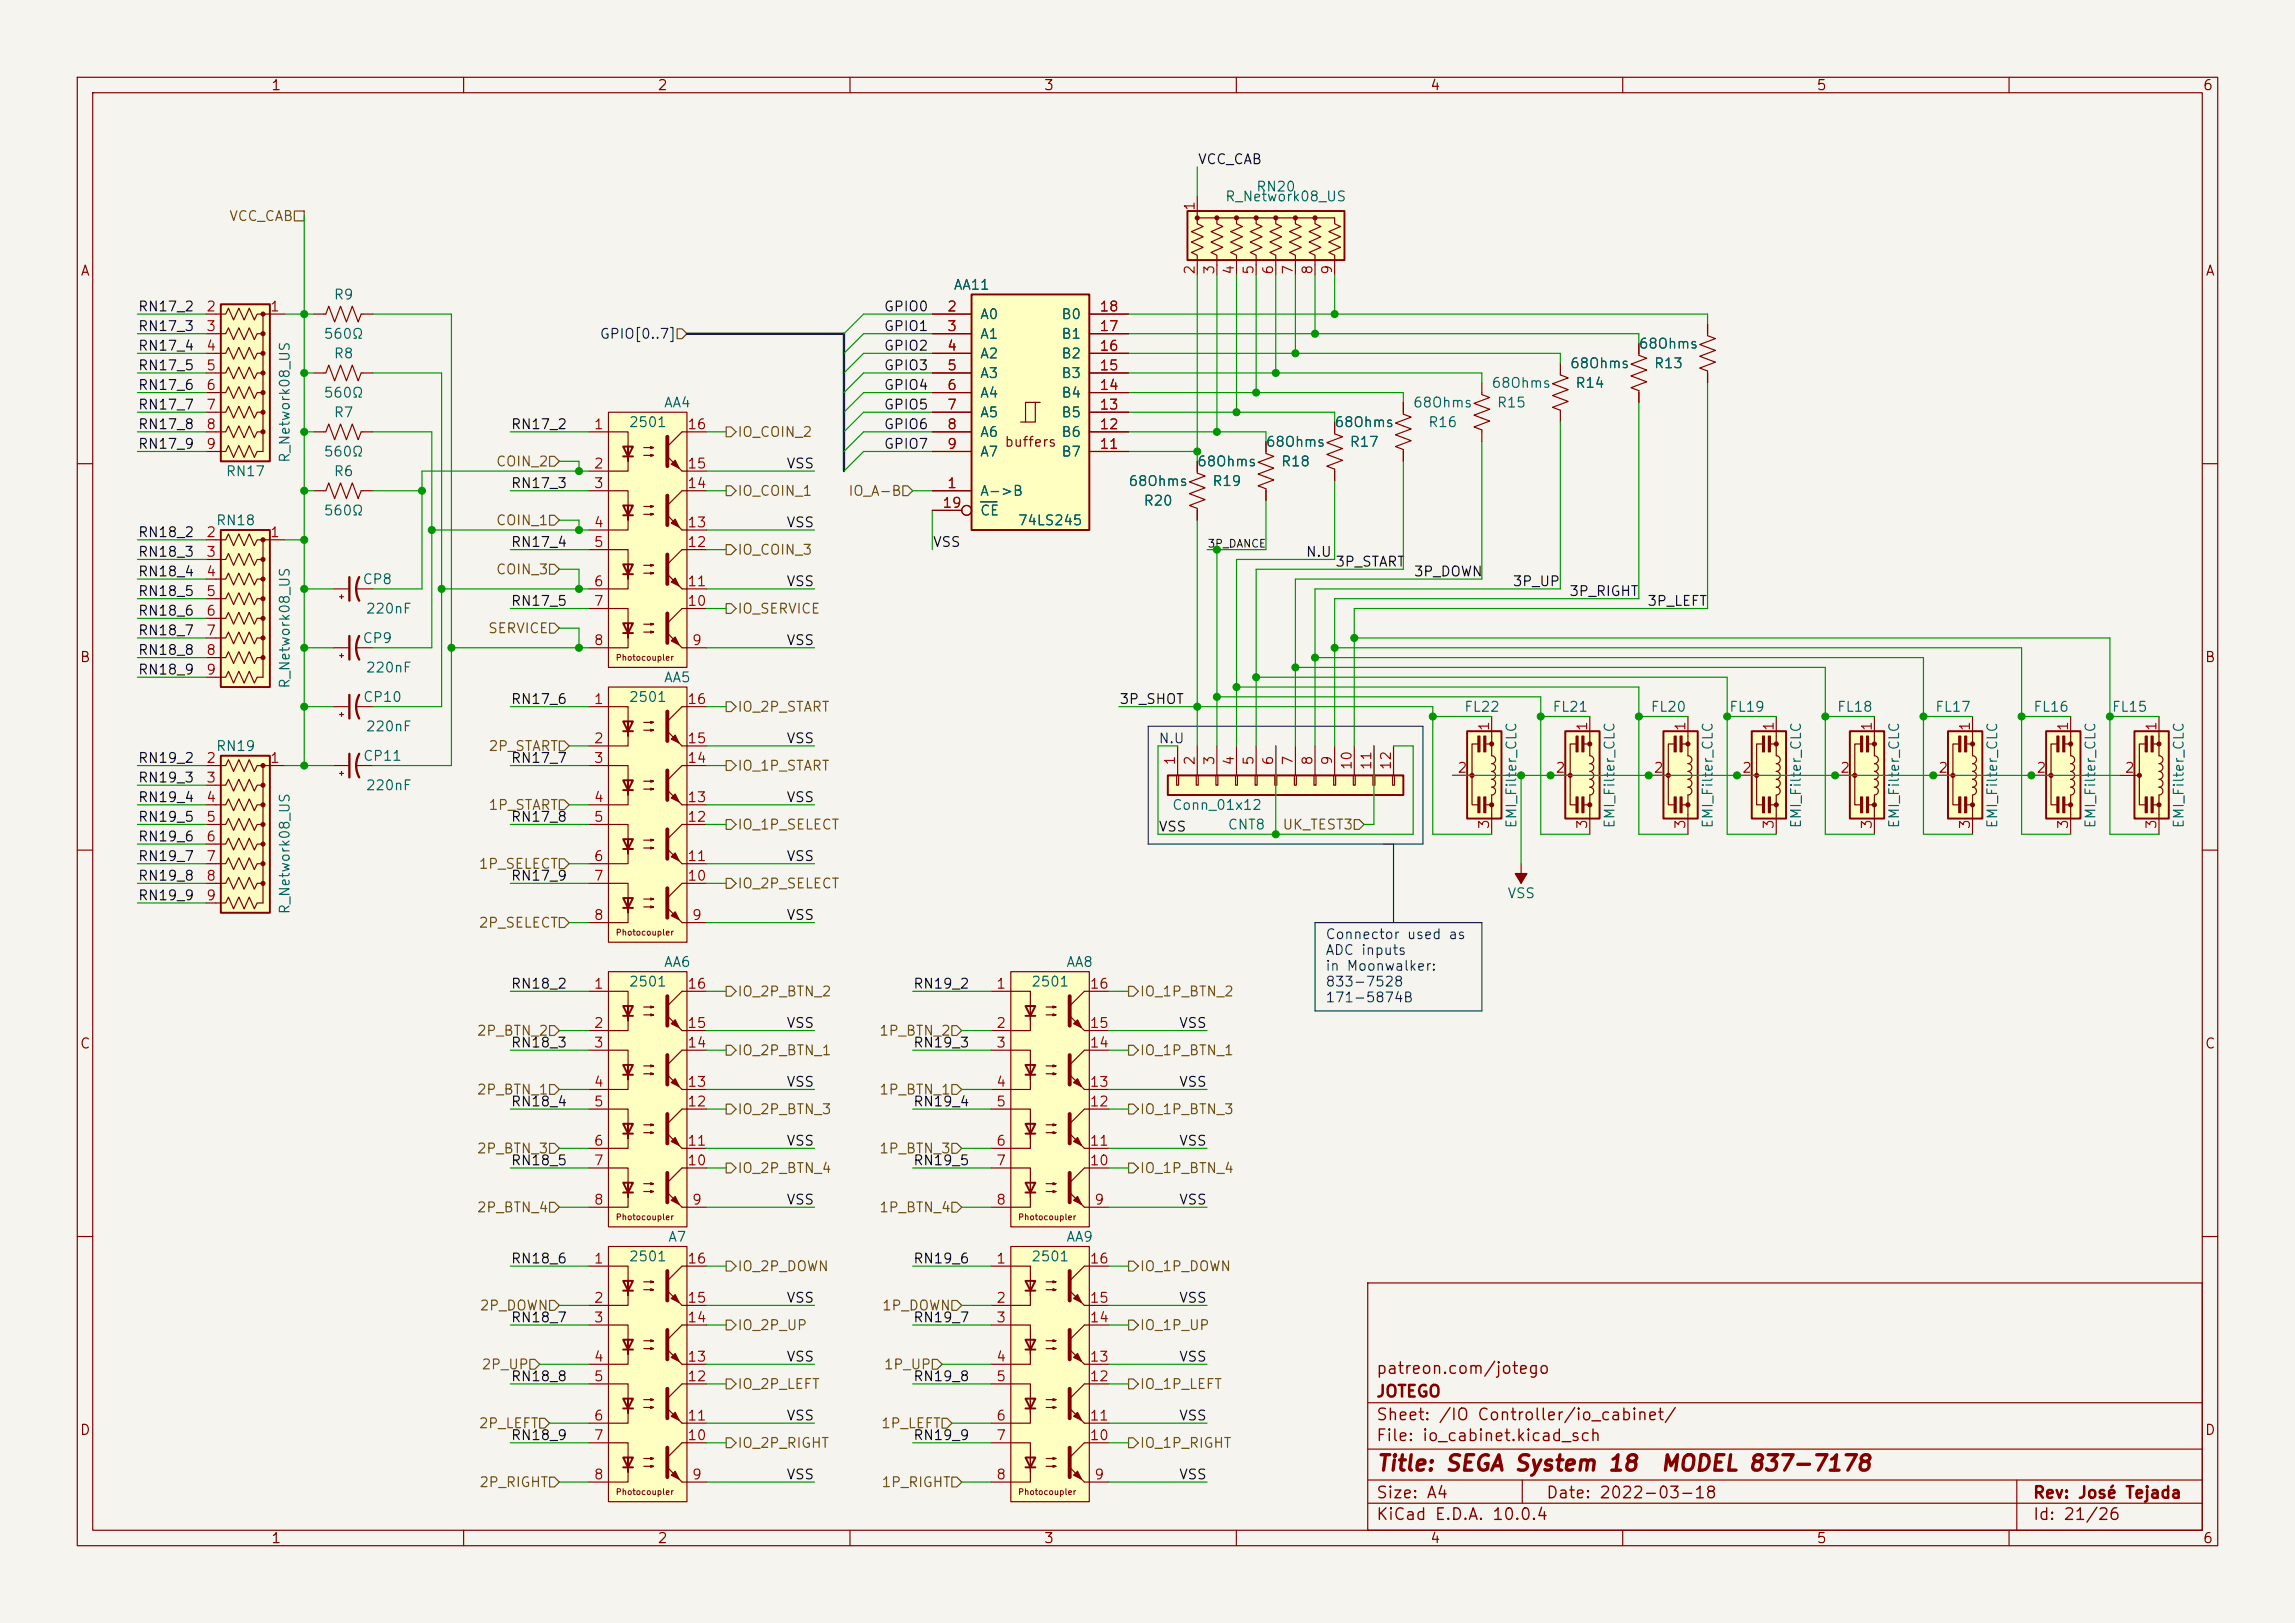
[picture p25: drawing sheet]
<svg xmlns="http://www.w3.org/2000/svg" width="297mm" height="210mm" viewBox="0 0 297 210" stroke-linecap="round" stroke-linejoin="round" font-family="sans-serif">
<defs><g id="words">
<g font-size="2" fill="#840000">
<text x="178" y="190.8">Title: SEGA System 18</text>
<text x="214.8" y="190.8">MODEL 837-7178</text>
</g>
<g font-size="1.5" fill="#840000">
<text x="178" y="178.2">patreon.com/jotego</text>
<text x="178" y="184.2">Sheet: /IO Controller/io_cabinet/</text>
<text x="178" y="181.2">JOTEGO</text>
<text x="178" y="186.9">File: io_cabinet.kicad_sch</text>
<text x="178" y="197.1">KiCad E.D.A. 10.0.4</text>
<text x="178" y="194.3">Size: A4</text>
<text x="200" y="194.3">Date: 2022-03-18</text>
<text x="263" y="194.3">Rev: José Tejada</text>
<text x="263" y="197.1">Id: 21/26</text>
</g>
<g font-size="1.3" fill="#840000">
<text x="35" y="12">1</text>
<text x="85" y="12">2</text>
<text x="135" y="12">3</text>
<text x="185" y="12">4</text>
<text x="235" y="12">5</text>
<text x="285" y="12">6</text>
<text x="10.3" y="36">A</text>
<text x="285.3" y="36">A</text>
<text x="129.9" y="58.1">buffers</text>
<text x="10.3" y="86">B</text>
<text x="285.3" y="86">B</text>
<text x="10.3" y="136">C</text>
<text x="285.3" y="136">C</text>
<text x="10.3" y="186">D</text>
<text x="285.3" y="186">D</text>
<text x="35" y="200">1</text>
<text x="85" y="200">2</text>
<text x="135" y="200">3</text>
<text x="185" y="200">4</text>
<text x="235" y="200">5</text>
<text x="285" y="200">6</text>
</g>
<g font-size="1.3" fill="#0f0f0f">
<text x="154.9" y="21.6">VCC_CAB</text>
<text x="17.8" y="40.6">RN17_2</text>
<text x="114.3" y="40.6">GPIO0</text>
<text x="17.8" y="45.7">RN17_4</text>
<text x="17.8" y="43.1">RN17_3</text>
<text x="114.3" y="45.7">GPIO2</text>
<text x="114.3" y="43.1">GPIO1</text>
<text x="17.8" y="50.8">RN17_6</text>
<text x="17.8" y="48.2">RN17_5</text>
<text x="17.8" y="53.3">RN17_7</text>
<text x="114.3" y="48.2">GPIO3</text>
<text x="114.3" y="53.3">GPIO5</text>
<text x="114.3" y="50.8">GPIO4</text>
<text x="17.8" y="58.4">RN17_9</text>
<text x="17.8" y="55.8">RN17_8</text>
<text x="66" y="55.8">RN17_2</text>
<text x="114.3" y="55.8">GPIO6</text>
<text x="114.3" y="58.4">GPIO7</text>
<text x="66" y="63.5">RN17_3</text>
<text x="101.7" y="60.9">VSS</text>
<text x="17.8" y="69.8">RN18_2</text>
<text x="66" y="71.1">RN17_4</text>
<text x="101.7" y="68.5">VSS</text>
<text x="120.6" y="71.1">VSS</text>
<text x="17.8" y="77.4">RN18_5</text>
<text x="17.8" y="72.4">RN18_3</text>
<text x="17.8" y="74.9">RN18_4</text>
<text x="101.7" y="76.2">VSS</text>
<text x="168.9" y="72.4">N.U</text>
<text x="172.7" y="73.6">3P_START</text>
<text x="182.9" y="74.9">3P_DOWN</text>
<text x="195.7" y="76.2">3P_UP</text>
<text x="203" y="77.4">3P_RIGHT</text>
<text x="17.8" y="80">RN18_6</text>
<text x="17.8" y="82.5">RN18_7</text>
<text x="66" y="78.7">RN17_5</text>
<text x="101.7" y="83.8">VSS</text>
<text x="213.1" y="78.7">3P_LEFT</text>
<text x="17.8" y="87.6">RN18_9</text>
<text x="17.8" y="85.1">RN18_8</text>
<text x="66" y="91.4">RN17_6</text>
<text x="144.8" y="91.4">3P_SHOT</text>
<text x="17.8" y="99">RN19_2</text>
<text x="17.8" y="101.6">RN19_3</text>
<text x="66" y="99">RN17_7</text>
<text x="101.7" y="96.5">VSS</text>
<text x="17.8" y="104.1">RN19_4</text>
<text x="17.8" y="106.6">RN19_5</text>
<text x="66" y="106.6">RN17_8</text>
<text x="101.7" y="104.1">VSS</text>
<text x="149.9" y="107.9">VSS</text>
<text x="17.8" y="109.2">RN19_6</text>
<text x="17.8" y="111.7">RN19_7</text>
<text x="101.7" y="111.7">VSS</text>
<text x="17.8" y="116.8">RN19_9</text>
<text x="17.8" y="114.3">RN19_8</text>
<text x="66" y="114.3">RN17_9</text>
<text x="101.7" y="119.3">VSS</text>
<text x="66" y="128.2">RN18_2</text>
<text x="118.1" y="128.2">RN19_2</text>
<text x="66" y="135.9">RN18_3</text>
<text x="101.7" y="133.3">VSS</text>
<text x="118.1" y="135.9">RN19_3</text>
<text x="152.5" y="133.3">VSS</text>
<text x="66" y="143.5">RN18_4</text>
<text x="101.7" y="140.9">VSS</text>
<text x="118.1" y="143.5">RN19_4</text>
<text x="152.5" y="140.9">VSS</text>
<text x="101.7" y="148.6">VSS</text>
<text x="152.5" y="148.6">VSS</text>
<text x="66" y="151.1">RN18_5</text>
<text x="118.1" y="151.1">RN19_5</text>
<text x="101.7" y="156.2">VSS</text>
<text x="152.5" y="156.2">VSS</text>
<text x="66" y="163.8">RN18_6</text>
<text x="118.1" y="163.8">RN19_6</text>
<text x="66" y="171.4">RN18_7</text>
<text x="101.7" y="168.9">VSS</text>
<text x="118.1" y="171.4">RN19_7</text>
<text x="152.5" y="168.9">VSS</text>
<text x="66" y="179">RN18_8</text>
<text x="101.7" y="176.5">VSS</text>
<text x="118.1" y="179">RN19_8</text>
<text x="152.5" y="176.5">VSS</text>
<text x="101.7" y="184.1">VSS</text>
<text x="152.5" y="184.1">VSS</text>
<text x="66" y="186.7">RN18_9</text>
<text x="101.7" y="191.7">VSS</text>
<text x="118.1" y="186.7">RN19_9</text>
<text x="152.5" y="191.7">VSS</text>
</g>
<g font-size="1.3" fill="#725600">
<text x="29.6" y="28.9">VCC_CAB</text>
<text x="95.4" y="56.9">IO_COIN_2</text>
<text x="64.1" y="60.7">COIN_2</text>
<text x="95.4" y="64.5">IO_COIN_1</text>
<text x="109.7" y="64.5">IO_A-B</text>
<text x="64.1" y="68.3">COIN_1</text>
<text x="64.1" y="74.6">COIN_3</text>
<text x="95.4" y="72.1">IO_COIN_3</text>
<text x="63.1" y="82.3">SERVICE</text>
<text x="95.4" y="79.7">IO_SERVICE</text>
<text x="95.4" y="92.4">IO_2P_START</text>
<text x="63.1" y="97.5">2P_START</text>
<text x="95.4" y="100">IO_1P_START</text>
<text x="63.1" y="105.1">1P_START</text>
<text x="95.4" y="107.7">IO_1P_SELECT</text>
<text x="165.9" y="107.7">UK_TEST3</text>
<text x="61.9" y="112.7">1P_SELECT</text>
<text x="95.4" y="115.3">IO_2P_SELECT</text>
<text x="61.9" y="120.4">2P_SELECT</text>
<text x="95.4" y="129.2">IO_2P_BTN_2</text>
<text x="147.4" y="129.2">IO_1P_BTN_2</text>
<text x="61.6" y="134.3">2P_BTN_2</text>
<text x="95.4" y="136.9">IO_2P_BTN_1</text>
<text x="113.7" y="134.3">1P_BTN_2</text>
<text x="147.4" y="136.9">IO_1P_BTN_1</text>
<text x="61.6" y="141.9">2P_BTN_1</text>
<text x="113.7" y="141.9">1P_BTN_1</text>
<text x="61.6" y="149.6">2P_BTN_3</text>
<text x="95.4" y="144.5">IO_2P_BTN_3</text>
<text x="113.7" y="149.6">1P_BTN_3</text>
<text x="147.4" y="144.5">IO_1P_BTN_3</text>
<text x="95.4" y="152.1">IO_2P_BTN_4</text>
<text x="147.4" y="152.1">IO_1P_BTN_4</text>
<text x="61.6" y="157.2">2P_BTN_4</text>
<text x="113.7" y="157.2">1P_BTN_4</text>
<text x="95.4" y="164.8">IO_2P_DOWN</text>
<text x="147.4" y="164.8">IO_1P_DOWN</text>
<text x="62" y="169.9">2P_DOWN</text>
<text x="95.4" y="172.4">IO_2P_UP</text>
<text x="114.1" y="169.9">1P_DOWN</text>
<text x="147.4" y="172.4">IO_1P_UP</text>
<text x="62.2" y="177.5">2P_UP</text>
<text x="114.3" y="177.5">1P_UP</text>
<text x="61.9" y="185.1">2P_LEFT</text>
<text x="95.4" y="180">IO_2P_LEFT</text>
<text x="113.9" y="185.1">1P_LEFT</text>
<text x="147.4" y="180">IO_1P_LEFT</text>
<text x="95.4" y="187.7">IO_2P_RIGHT</text>
<text x="147.4" y="187.7">IO_1P_RIGHT</text>
<text x="61.9" y="192.7">2P_RIGHT</text>
<text x="114" y="192.7">1P_RIGHT</text>
</g>
<g font-size="1.3" fill="#a90000">
<text x="154.9" y="27.4" transform="rotate(-90 154.9 27.4)">1</text>
<text x="154.9" y="35.6" transform="rotate(-90 154.9 35.6)">2</text>
<text x="157.5" y="35.6" transform="rotate(-90 157.5 35.6)">3</text>
<text x="160" y="35.6" transform="rotate(-90 160 35.6)">4</text>
<text x="162.5" y="35.6" transform="rotate(-90 162.5 35.6)">5</text>
<text x="165.1" y="35.6" transform="rotate(-90 165.1 35.6)">6</text>
<text x="167.6" y="35.6" transform="rotate(-90 167.6 35.6)">7</text>
<text x="170.2" y="35.6" transform="rotate(-90 170.2 35.6)">8</text>
<text x="172.7" y="35.6" transform="rotate(-90 172.7 35.6)">9</text>
<text x="26.6" y="40.6">2</text>
<text x="34.9" y="40.6">1</text>
<text x="122.5" y="40.6">2</text>
<text x="142.2" y="40.6">18</text>
<text x="26.6" y="43.2">3</text>
<text x="26.6" y="45.7">4</text>
<text x="122.5" y="43.2">3</text>
<text x="122.5" y="45.7">4</text>
<text x="142.2" y="45.7">16</text>
<text x="142.2" y="43.2">17</text>
<text x="26.6" y="48.2">5</text>
<text x="26.6" y="50.8">6</text>
<text x="26.6" y="53.3">7</text>
<text x="122.5" y="48.2">5</text>
<text x="122.5" y="50.8">6</text>
<text x="122.5" y="53.3">7</text>
<text x="142.2" y="53.3">13</text>
<text x="142.2" y="50.8">14</text>
<text x="142.2" y="48.2">15</text>
<text x="26.6" y="55.9">8</text>
<text x="26.6" y="58.4">9</text>
<text x="76.8" y="55.9">1</text>
<text x="88.9" y="55.9">16</text>
<text x="122.5" y="55.9">8</text>
<text x="122.5" y="58.4">9</text>
<text x="142.2" y="58.4">11</text>
<text x="142.2" y="55.9">12</text>
<text x="76.8" y="60.9">2</text>
<text x="76.8" y="63.5">3</text>
<text x="88.9" y="63.5">14</text>
<text x="88.9" y="60.9">15</text>
<text x="122.5" y="63.5">1</text>
<text x="26.6" y="69.8">2</text>
<text x="34.9" y="69.8">1</text>
<text x="76.8" y="68.6">4</text>
<text x="76.8" y="71.1">5</text>
<text x="88.9" y="71.1">12</text>
<text x="88.9" y="68.6">13</text>
<text x="121.9" y="66">19</text>
<text x="26.6" y="72.4">3</text>
<text x="26.6" y="74.9">4</text>
<text x="26.6" y="77.4">5</text>
<text x="76.8" y="76.2">6</text>
<text x="88.9" y="76.2">11</text>
<text x="26.6" y="80">6</text>
<text x="26.6" y="82.5">7</text>
<text x="76.8" y="78.7">7</text>
<text x="76.8" y="83.8">8</text>
<text x="88.9" y="78.7">10</text>
<text x="89.5" y="83.8">9</text>
<text x="26.6" y="85.1">8</text>
<text x="26.6" y="87.6">9</text>
<text x="76.8" y="91.4">1</text>
<text x="88.9" y="91.4">16</text>
<text x="193" y="94.7" transform="rotate(-90 193 94.7)">1</text>
<text x="205.7" y="94.7" transform="rotate(-90 205.7 94.7)">1</text>
<text x="218.4" y="94.7" transform="rotate(-90 218.4 94.7)">1</text>
<text x="229.8" y="94.7" transform="rotate(-90 229.8 94.7)">1</text>
<text x="242.5" y="94.7" transform="rotate(-90 242.5 94.7)">1</text>
<text x="255.2" y="94.7" transform="rotate(-90 255.2 94.7)">1</text>
<text x="267.9" y="94.7" transform="rotate(-90 267.9 94.7)">1</text>
<text x="279.4" y="94.7" transform="rotate(-90 279.4 94.7)">1</text>
<text x="26.6" y="99">2</text>
<text x="26.6" y="101.6">3</text>
<text x="34.9" y="99">1</text>
<text x="76.8" y="96.5">2</text>
<text x="76.8" y="99">3</text>
<text x="88.9" y="99">14</text>
<text x="88.9" y="96.5">15</text>
<text x="152.4" y="99.1" transform="rotate(-90 152.4 99.1)">1</text>
<text x="154.9" y="99.1" transform="rotate(-90 154.9 99.1)">2</text>
<text x="157.5" y="99.1" transform="rotate(-90 157.5 99.1)">3</text>
<text x="160" y="99.1" transform="rotate(-90 160 99.1)">4</text>
<text x="162.5" y="99.1" transform="rotate(-90 162.5 99.1)">5</text>
<text x="165.1" y="99.1" transform="rotate(-90 165.1 99.1)">6</text>
<text x="167.6" y="99.1" transform="rotate(-90 167.6 99.1)">7</text>
<text x="170.2" y="99.1" transform="rotate(-90 170.2 99.1)">8</text>
<text x="172.7" y="99.1" transform="rotate(-90 172.7 99.1)">9</text>
<text x="175.2" y="99.7" transform="rotate(-90 175.2 99.7)">10</text>
<text x="177.8" y="99.7" transform="rotate(-90 177.8 99.7)">11</text>
<text x="180.3" y="99.7" transform="rotate(-90 180.3 99.7)">12</text>
<text x="188.5" y="100.3">2</text>
<text x="201.2" y="100.3">2</text>
<text x="213.9" y="100.3">2</text>
<text x="225.4" y="100.3">2</text>
<text x="238.1" y="100.3">2</text>
<text x="250.8" y="100.3">2</text>
<text x="263.5" y="100.3">2</text>
<text x="274.9" y="100.3">2</text>
<text x="26.6" y="104.1">4</text>
<text x="26.6" y="106.7">5</text>
<text x="76.8" y="104.1">4</text>
<text x="76.8" y="106.7">5</text>
<text x="88.9" y="106.7">12</text>
<text x="88.9" y="104.1">13</text>
<text x="193" y="107.4" transform="rotate(-90 193 107.4)">3</text>
<text x="205.7" y="107.4" transform="rotate(-90 205.7 107.4)">3</text>
<text x="218.4" y="107.4" transform="rotate(-90 218.4 107.4)">3</text>
<text x="229.8" y="107.4" transform="rotate(-90 229.8 107.4)">3</text>
<text x="242.5" y="107.4" transform="rotate(-90 242.5 107.4)">3</text>
<text x="255.2" y="107.4" transform="rotate(-90 255.2 107.4)">3</text>
<text x="267.9" y="107.4" transform="rotate(-90 267.9 107.4)">3</text>
<text x="279.4" y="107.4" transform="rotate(-90 279.4 107.4)">3</text>
<text x="26.6" y="109.2">6</text>
<text x="26.6" y="111.7">7</text>
<text x="76.8" y="111.7">6</text>
<text x="88.9" y="111.7">11</text>
<text x="26.6" y="114.3">8</text>
<text x="26.6" y="116.8">9</text>
<text x="76.8" y="114.3">7</text>
<text x="76.8" y="119.4">8</text>
<text x="88.9" y="114.3">10</text>
<text x="89.5" y="119.4">9</text>
<text x="76.8" y="128.2">1</text>
<text x="88.9" y="128.2">16</text>
<text x="128.8" y="128.2">1</text>
<text x="140.9" y="128.2">16</text>
<text x="76.8" y="133.3">2</text>
<text x="76.8" y="135.9">3</text>
<text x="88.9" y="135.9">14</text>
<text x="88.9" y="133.3">15</text>
<text x="128.8" y="133.3">2</text>
<text x="128.8" y="135.9">3</text>
<text x="140.9" y="135.9">14</text>
<text x="140.9" y="133.3">15</text>
<text x="76.8" y="140.9">4</text>
<text x="76.8" y="143.5">5</text>
<text x="88.9" y="143.5">12</text>
<text x="88.9" y="140.9">13</text>
<text x="128.8" y="140.9">4</text>
<text x="128.8" y="143.5">5</text>
<text x="140.9" y="143.5">12</text>
<text x="140.9" y="140.9">13</text>
<text x="76.8" y="148.6">6</text>
<text x="88.9" y="148.6">11</text>
<text x="128.8" y="148.6">6</text>
<text x="140.9" y="148.6">11</text>
<text x="76.8" y="151.1">7</text>
<text x="88.9" y="151.1">10</text>
<text x="128.8" y="151.1">7</text>
<text x="140.9" y="151.1">10</text>
<text x="76.8" y="156.2">8</text>
<text x="89.5" y="156.2">9</text>
<text x="128.8" y="156.2">8</text>
<text x="141.5" y="156.2">9</text>
<text x="76.8" y="163.8">1</text>
<text x="88.9" y="163.8">16</text>
<text x="128.8" y="163.8">1</text>
<text x="140.9" y="163.8">16</text>
<text x="76.8" y="168.9">2</text>
<text x="76.8" y="171.4">3</text>
<text x="88.9" y="171.4">14</text>
<text x="88.9" y="168.9">15</text>
<text x="128.8" y="168.9">2</text>
<text x="128.8" y="171.4">3</text>
<text x="140.9" y="171.4">14</text>
<text x="140.9" y="168.9">15</text>
<text x="76.8" y="176.5">4</text>
<text x="76.8" y="179">5</text>
<text x="88.9" y="179">12</text>
<text x="88.9" y="176.5">13</text>
<text x="128.8" y="176.5">4</text>
<text x="128.8" y="179">5</text>
<text x="140.9" y="179">12</text>
<text x="140.9" y="176.5">13</text>
<text x="76.8" y="184.1">6</text>
<text x="88.9" y="184.1">11</text>
<text x="128.8" y="184.1">6</text>
<text x="140.9" y="184.1">11</text>
<text x="76.8" y="186.7">7</text>
<text x="76.8" y="191.7">8</text>
<text x="88.9" y="186.7">10</text>
<text x="89.5" y="191.7">9</text>
<text x="128.8" y="186.7">7</text>
<text x="128.8" y="191.7">8</text>
<text x="140.9" y="186.7">10</text>
<text x="141.5" y="191.7">9</text>
</g>
<g font-size="1.3" fill="#006464">
<text x="158.5" y="26.4">R_Network08_US</text>
<text x="162.5" y="25.1">RN20</text>
<text x="43.1" y="39.1">R9</text>
<text x="123.3" y="37.8">AA11</text>
<text x="126.7" y="41.6">A0</text>
<text x="137.3" y="41.6">B0</text>
<text x="41.8" y="44.2">560Ω</text>
<text x="43.1" y="46.7">R8</text>
<text x="126.7" y="44.2">A1</text>
<text x="126.7" y="46.7">A2</text>
<text x="137.3" y="46.7">B2</text>
<text x="137.3" y="44.2">B1</text>
<text x="203.1" y="48">68Ohms</text>
<text x="212" y="45.4">68Ohms</text>
<text x="214" y="48">R13</text>
<text x="41.8" y="51.8">560Ω</text>
<text x="85.8" y="53">AA4</text>
<text x="126.7" y="49.2">A3</text>
<text x="126.7" y="51.8">A4</text>
<text x="137.3" y="51.8">B4</text>
<text x="137.3" y="49.2">B3</text>
<text x="182.8" y="53">68Ohms</text>
<text x="192.9" y="50.5">68Ohms</text>
<text x="193.6" y="53">R15</text>
<text x="203.8" y="50.5">R14</text>
<text x="37.8" y="60" transform="rotate(-90 37.8 60)">R_Network08_US</text>
<text x="41.8" y="59.4">560Ω</text>
<text x="43.1" y="54.3">R7</text>
<text x="81.3" y="55.6">2501</text>
<text x="126.7" y="54.3">A5</text>
<text x="126.7" y="56.9">A6</text>
<text x="126.7" y="59.4">A7</text>
<text x="137.3" y="59.4">B7</text>
<text x="137.3" y="56.9">B6</text>
<text x="137.3" y="54.3">B5</text>
<text x="163.7" y="58.1">68Ohms</text>
<text x="172.6" y="55.6">68Ohms</text>
<text x="174.6" y="58.1">R17</text>
<text x="184.7" y="55.6">R16</text>
<text x="29.1" y="61.9">RN17</text>
<text x="43.1" y="61.9">R6</text>
<text x="126.7" y="64.5">A-&gt;B</text>
<text x="145.9" y="63.2">68Ohms</text>
<text x="147.9" y="65.7">R20</text>
<text x="154.8" y="60.7">68Ohms</text>
<text x="156.8" y="63.2">R19</text>
<text x="165.7" y="60.7">R18</text>
<text x="27.9" y="68.3">RN18</text>
<text x="41.8" y="67">560Ω</text>
<text x="126.7" y="67">CE</text>
<text x="131.6" y="68.3">74LS245</text>
<text x="46.8" y="75.9">CP8</text>
<text x="46.8" y="83.5">CP9</text>
<text x="47.3" y="79.7">220nF</text>
<text x="37.8" y="89.2" transform="rotate(-90 37.8 89.2)">R_Network08_US</text>
<text x="47.3" y="87.3">220nF</text>
<text x="85.8" y="88.6">AA5</text>
<text x="46.9" y="91.1">CP10</text>
<text x="47.3" y="95">220nF</text>
<text x="81.3" y="91.1">2501</text>
<text x="189.4" y="92.4">FL22</text>
<text x="200.8" y="92.4">FL21</text>
<text x="213.5" y="92.4">FL20</text>
<text x="223.7" y="92.4">FL19</text>
<text x="237.7" y="92.4">FL18</text>
<text x="250.4" y="92.4">FL17</text>
<text x="263.1" y="92.4">FL16</text>
<text x="273.2" y="92.4">FL15</text>
<text x="27.9" y="97.5">RN19</text>
<text x="46.9" y="98.8">CP11</text>
<text x="47.3" y="102.6">220nF</text>
<text x="151.6" y="105.1">Conn_01x12</text>
<text x="158.8" y="107.7">CNT8</text>
<text x="196.6" y="107.3" transform="rotate(-90 196.6 107.3)">EMI_Filter_CLC</text>
<text x="209.3" y="107.3" transform="rotate(-90 209.3 107.3)">EMI_Filter_CLC</text>
<text x="222" y="107.3" transform="rotate(-90 222 107.3)">EMI_Filter_CLC</text>
<text x="233.4" y="107.3" transform="rotate(-90 233.4 107.3)">EMI_Filter_CLC</text>
<text x="246.1" y="107.3" transform="rotate(-90 246.1 107.3)">EMI_Filter_CLC</text>
<text x="258.8" y="107.3" transform="rotate(-90 258.8 107.3)">EMI_Filter_CLC</text>
<text x="271.5" y="107.3" transform="rotate(-90 271.5 107.3)">EMI_Filter_CLC</text>
<text x="282.9" y="107.3" transform="rotate(-90 282.9 107.3)">EMI_Filter_CLC</text>
<text x="37.8" y="118.4" transform="rotate(-90 37.8 118.4)">R_Network08_US</text>
<text x="195" y="116.5">VSS</text>
<text x="85.8" y="125.4">AA6</text>
<text x="137.9" y="125.4">AA8</text>
<text x="81.3" y="128">2501</text>
<text x="133.4" y="128">2501</text>
<text x="86.4" y="161">A7</text>
<text x="137.9" y="161">AA9</text>
<text x="81.3" y="163.5">2501</text>
<text x="133.4" y="163.5">2501</text>
</g>
<text font-size="1.3" fill="#000084" x="77.5" y="44.2">GPIO[0..7]</text>
<g font-size="1.3" fill="#0000c2">
<text x="149.9" y="96.5">N.U</text>
<text x="171.4" y="121.8">Connector used as</text>
<text x="171.4" y="123.9">ADC inputs</text>
<text x="171.4" y="125.9">in Moonwalker:</text>
<text x="171.4" y="128">833-7528</text>
<text x="171.4" y="130">171-5874B</text>
</g>
<text font-size="1" fill="#0f0f0f" x="156.2" y="71.1">3P_DANCE</text>
<g font-size=".8" fill="#840000">
<text x="79.6" y="85.7">Photocoupler</text>
<text x="79.6" y="121.2">Photocoupler</text>
<text x="79.6" y="158.1">Photocoupler</text>
<text x="131.7" y="158.1">Photocoupler</text>
<text x="79.6" y="193.6">Photocoupler</text>
<text x="131.7" y="193.6">Photocoupler</text>
</g>
</g></defs>
<path d="M0 0h297v210h-297z" fill="#f5f4ef" stroke="#f5f4ef" stroke-width=".13"/>
<g fill="none" stroke="#840000" stroke-width=".15">
<path d="M10 10h277v190h-277zM12 12h273v186h-273zM60 10v2M110 10v2M160 10v2M210 10v2M260 10v2M10 60h2M285 60h2M10 110h2M285 110h2M10 160h2"/>
<path d="M177 166h108v32h-108zM285 160h2M60 198v2M110 198v2M160 198v2M177 194.5h108M177 191.5h108M177 187.5h108M177 181.5h108M197 191.5v3M210 198v2M260 198v2"/>
<path d="M261 191.5v6.5"/>
</g>
<path d="M130.8 125.7h10.2v33.1h-10.2z" fill="#ffffc2"/>
<g fill="none" stroke="#840000" stroke-width=".15">
<path d="M40.6 40.6h1.6l.3-1 .8 2.1 .8-2.1 .7 2.1 .8-2.1 .8 2.1 .3-1.1h1.6M43.2 99.1h2M44.2 99.8v.5M46.2 99.1h2.1M43.9 100.1h.5M128.3 128.3h5v3.8v-1.9M128.3 135.9h5v3.8v-1.9M130.8 125.7h10.2v33.1h-10.2zM133.3 131.4v2h-5M133.3 139.1v1.9h-5M135.4 130.3h1.3l-.4 .1v-.2l.4 .1M135.4 131.3h1.3l-.4 .1v-.2l.4 .1"/>
<path d="M135.4 137.9h1.3l-.4 .1v-.2l.4 .1M135.4 138.9h1.3l-.4 .2v-.3l.4 .1M140.3 133.4h3.2M143.5 128.3h-3.2l-1.9 1.9M143.5 135.9h-3.2l-1.9 1.9M128.3 143.5h5v3.8v-1.9M128.3 151.1h5v3.8v-1.9M133.3 146.7v1.9h-5M133.3 154.3v1.9h-5M135.4 145.5h1.3l-.4 .2v-.3l.4 .1M135.4 146.6h1.3l-.4 .1v-.3l.4 .2M135.4 153.2h1.3l-.4 .1v-.3l.4 .2"/>
<path d="M135.4 154.2h1.3l-.4 .1v-.2l.4 .1M140.3 141h3.2M140.3 148.6h3.2M140.3 156.2h3.2M143.5 143.5h-3.2l-1.9 1.9M143.5 151.1h-3.2l-1.9 1.9"/>
</g>
<path d="M132.7 130.2h1.3l-.7 1.2zM132.7 137.8h1.3l-.7 1.3zM132.7 131.4h1.3M132.7 139.1h1.3M132.7 145.4h1.3l-.7 1.3zM132.7 153h1.3l-.7 1.3zM132.7 146.7h1.3M132.7 154.3h1.3" fill="none" stroke="#840000" stroke-width=".25"/>
<path d="M138.4 128.9v3.8M138.4 136.5v3.8M138.4 144.1v3.9M138.4 151.8v3.8" fill="none" stroke="#840000" stroke-width=".51"/>
<g fill="#840000" stroke="#840000" stroke-width=".15">
<path d="M138.9 132.5l.5-.5 .6 1z"/>
<path d="M138.9 140.1l.5-.5 .6 1z"/>
<path d="M138.9 147.7l.5-.5 .6 1z"/>
<path d="M138.9 155.3l.5-.5 .6 1z"/>
<path d="M138.4 131.4l1.9 2z"/>
<path d="M138.4 139.1l1.9 1.9z"/>
<path d="M138.4 146.7l1.9 1.9z"/>
<path d="M138.4 154.3l1.9 1.9z"/>
</g>
<path d="M45.2 97.5v3.1M46.5 97.5a3.2 3.2 0 0 0 0 3.1" fill="none" stroke="#840000" stroke-width=".3"/>
<path d="M189.9 94.6h4.4v11.3h-4.4z" fill="#ffffc2"/>
<path d="M189.9 94.6h4.4v11.3h-4.4z" fill="none" stroke="#840000" stroke-width=".25"/>
<path d="M191.3 96.3h-.8v7.8h.8M192.3 96.3h.7M193 92.7v5.1a.51 .51 0 0 1 .6 .5 .51 .51 0 0 1-.6 .5 .5 .5 0 0 1 .5 .5 .5 .5 0 0 1-.5 .5 .51 .51 0 0 1 .5 .5 .51 .51 0 0 1-.5 .5 .51 .51 0 0 1 .6 .5 .51 .51 0 0 1-.6 .6 .5 .5 0 0 1 .5 .5 .5 .5 0 0 1-.5 .5M188 100.3h2.5M192.3 104.1h.7M193 102.9v5.1M196.8 111.8v2.5" fill="none" stroke="#840000" stroke-width=".15"/>
<g fill="#840000" stroke="#840000" stroke-width=".15">
<path d="M191.3 95.3h.2v2h-.2z"/>
<path d="M192 95.3h.3v2h-.3z"/>
<path d="M191.3 103.1h.2v2.1h-.2z"/>
<path d="M192 103.1h.3v2.1h-.3z"/>
<path d="M196.1 113h1.5l-.8 1.3z"/>
<circle cx="193" cy="96.3" r=".25"/>
<circle cx="190.5" cy="100.3" r=".25"/>
<circle cx="193" cy="104.1" r=".25"/>
</g>
<path d="M28.6 97.8h6.3v20.3h-6.3z" fill="#ffffc2"/>
<path d="M28.6 97.8h6.3v20.3h-6.3z" fill="none" stroke="#840000" stroke-width=".25"/>
<g fill="#840000" stroke="#840000" stroke-width=".15">
<circle cx="34" cy="99.1" r=".25"/>
<circle cx="34" cy="101.6" r=".25"/>
<circle cx="34" cy="104.1" r=".25"/>
<circle cx="34" cy="106.7" r=".25"/>
<circle cx="34" cy="109.2" r=".25"/>
<circle cx="34" cy="111.8" r=".25"/>
<circle cx="34" cy="114.3" r=".25"/>
</g>
<path d="M26.7 99.1h2.5l.4-.8 .6 1.5 .7-1.5 .7 1.5 .7-1.5 .6 1.5 .4-.7h.7v17.7h-.7l-.4 .8-.6-1.5-.7 1.5-.7-1.5-.7 1.5-.6-1.5-.4 .7h-2.5M34.3 99.1h2.5M26.7 101.6h2.5l.4-.8 .6 1.6 .7-1.6 .7 1.6 .7-1.6 .6 1.6 .4-.8h.7M26.7 104.1h2.5l.4-.7 .6 1.5 .7-1.5 .7 1.5 .7-1.5 .6 1.5 .4-.8h.7M26.7 106.7h2.5l.4-.8 .6 1.5 .7-1.5 .7 1.5 .7-1.5 .6 1.5 .4-.7h.7M26.7 109.2h2.5l.4-.7 .6 1.5 .7-1.5 .7 1.5 .7-1.5 .6 1.5 .4-.8h.7M26.7 111.8h2.5l.4-.8 .6 1.5 .7-1.5 .7 1.5 .7-1.5 .6 1.5 .4-.7h.7M26.7 114.3h2.5l.4-.8 .6 1.6 .7-1.6 .7 1.6 .7-1.6 .6 1.6 .4-.8h.7" fill="none" stroke="#840000" stroke-width=".15"/>
<path d="M151.1 100.3h30.5v2.6h-30.5z" fill="#ffffc2"/>
<path d="M151.1 100.3h30.5v2.6h-30.5z" fill="none" stroke="#840000" stroke-width=".25"/>
<g fill="none" stroke="#840000" stroke-width=".15">
<path d="M152.4 96.5v3.8M154.9 96.5v3.8M157.5 96.5v3.8M160 96.5v3.8M162.6 96.5v3.8M165.1 96.5v3.8M167.6 96.5v3.8M170.2 96.5v3.8M172.7 96.5v3.8M175.3 96.5v3.8M177.8 96.5v3.8M180.3 96.5v3.8"/>
<path d="M152.3 100.3h.2v1.3h-.2zM154.8 100.3h.3v1.3h-.3zM157.4 100.3h.2v1.3h-.2zM159.9 100.3h.2v1.3h-.2zM162.4 100.3h.3v1.3h-.3zM165 100.3h.2v1.3h-.2zM167.5 100.3h.3v1.3h-.3zM170.1 100.3h.2v1.3h-.2zM172.6 100.3h.2v1.3h-.2zM175.1 100.3h.3v1.3h-.3zM177.7 100.3h.2v1.3h-.2zM180.2 100.3h.3v1.3h-.3z"/>
</g>
<path d="M264.8 94.6h4.4v11.3h-4.4z" fill="#ffffc2"/>
<path d="M264.8 94.6h4.4v11.3h-4.4z" fill="none" stroke="#840000" stroke-width=".25"/>
<path d="M266.2 96.3h-.8v7.8h.8M267.2 96.3h.8M268 92.7v5.1a.51 .51 0 0 1 .5 .5 .51 .51 0 0 1-.5 .5 .5 .5 0 0 1 .5 .5 .5 .5 0 0 1-.5 .5 .51 .51 0 0 1 .5 .5 .51 .51 0 0 1-.5 .5 .51 .51 0 0 1 .5 .5 .51 .51 0 0 1-.5 .6 .5 .5 0 0 1 .5 .5 .5 .5 0 0 1-.5 .5M262.9 100.3h2.5M267.2 104.1h.8M268 102.9v5.1" fill="none" stroke="#840000" stroke-width=".15"/>
<g fill="#840000" stroke="#840000" stroke-width=".15">
<path d="M266.2 95.3h.2v2h-.2z"/>
<path d="M267 95.3h.2v2h-.2z"/>
<path d="M266.2 103.1h.2v2.1h-.2z"/>
<path d="M267 103.1h.2v2.1h-.2z"/>
<circle cx="268" cy="96.3" r=".25"/>
<circle cx="265.4" cy="100.3" r=".25"/>
<circle cx="268" cy="104.1" r=".25"/>
</g>
<path d="M239.4 94.6h4.4v11.3h-4.4z" fill="#ffffc2"/>
<path d="M239.4 94.6h4.4v11.3h-4.4z" fill="none" stroke="#840000" stroke-width=".25"/>
<path d="M240.8 96.3h-.8v7.8h.8M241.8 96.3h.8M242.6 92.7v5.1a.51 .51 0 0 1 .5 .5 .51 .51 0 0 1-.5 .5 .5 .5 0 0 1 .5 .5 .5 .5 0 0 1-.5 .5 .51 .51 0 0 1 .5 .5 .51 .51 0 0 1-.5 .5 .51 .51 0 0 1 .5 .5 .51 .51 0 0 1-.5 .6 .5 .5 0 0 1 .5 .5 .5 .5 0 0 1-.5 .5M237.5 100.3h2.5M241.8 104.1h.8M242.6 102.9v5.1" fill="none" stroke="#840000" stroke-width=".15"/>
<g fill="#840000" stroke="#840000" stroke-width=".15">
<path d="M240.8 95.3h.2v2h-.2z"/>
<path d="M241.6 95.3h.2v2h-.2z"/>
<path d="M240.8 103.1h.2v2.1h-.2z"/>
<path d="M241.6 103.1h.2v2.1h-.2z"/>
<circle cx="242.6" cy="96.3" r=".25"/>
<circle cx="240" cy="100.3" r=".25"/>
<circle cx="242.6" cy="104.1" r=".25"/>
</g>
<path d="M252.1 94.6h4.4v11.3h-4.4z" fill="#ffffc2"/>
<path d="M252.1 94.6h4.4v11.3h-4.4z" fill="none" stroke="#840000" stroke-width=".25"/>
<g fill="none" stroke="#840000" stroke-width=".15">
<path d="M43.2 83.8h2M43.2 91.4h2M43.9 84.8h.5M43.9 92.5h.5M44.2 84.6v.5M44.2 92.2v.5M46.2 83.8h2.1M46.2 91.4h2.1M253.5 96.3h-.8v7.8h.8M254.5 96.3h.8M255.3 92.7v5.1a.51 .51 0 0 1 .5 .5 .51 .51 0 0 1-.5 .5 .5 .5 0 0 1 .5 .5 .5 .5 0 0 1-.5 .5 .51 .51 0 0 1 .5 .5 .51 .51 0 0 1-.5 .5 .51 .51 0 0 1 .5 .5 .51 .51 0 0 1-.5 .6 .5 .5 0 0 1 .5 .5 .5 .5 0 0 1-.5 .5M250.2 100.3h2.5"/>
<path d="M254.5 104.1h.8M255.3 102.9v5.1"/>
</g>
<g fill="#840000" stroke="#840000" stroke-width=".15">
<path d="M253.5 95.3h.2v2h-.2z"/>
<path d="M254.3 95.3h.2v2h-.2z"/>
<path d="M253.5 103.1h.2v2.1h-.2z"/>
<path d="M254.3 103.1h.2v2.1h-.2z"/>
<circle cx="255.3" cy="96.3" r=".25"/>
<circle cx="252.7" cy="100.3" r=".25"/>
<circle cx="255.3" cy="104.1" r=".25"/>
</g>
<path d="M45.2 82.3v3M45.2 89.9v3.1M46.5 82.3a3.2 3.2 0 0 0 0 3M46.5 89.9a3.2 3.2 0 0 0 0 3.1" fill="none" stroke="#840000" stroke-width=".3"/>
<path d="M28.6 39.4h6.3v20.3h-6.3z" fill="#ffffc2"/>
<path d="M28.6 39.4h6.3v20.3h-6.3z" fill="none" stroke="#840000" stroke-width=".25"/>
<g fill="#840000" stroke="#840000" stroke-width=".15">
<circle cx="34" cy="40.6" r=".25"/>
<circle cx="34" cy="43.2" r=".25"/>
<circle cx="34" cy="45.7" r=".25"/>
<circle cx="34" cy="48.3" r=".25"/>
<circle cx="34" cy="50.8" r=".25"/>
<circle cx="34" cy="53.3" r=".25"/>
<circle cx="34" cy="55.9" r=".25"/>
</g>
<path d="M26.7 40.6h2.5l.4-.7 .6 1.5 .7-1.5 .7 1.5 .7-1.5 .6 1.5 .4-.8h.7v17.8h-.7l-.4 .8-.6-1.5-.7 1.5-.7-1.5-.7 1.5-.6-1.5-.4 .7h-2.5M26.7 43.2h2.5l.4-.8 .6 1.5 .7-1.5 .7 1.5 .7-1.5 .6 1.5 .4-.7h.7M26.7 45.7h2.5l.4-.7 .6 1.5 .7-1.5 .7 1.5 .7-1.5 .6 1.5 .4-.8h.7M26.7 48.3h2.5l.4-.8 .6 1.5 .7-1.5 .7 1.5 .7-1.5 .6 1.5 .4-.7h.7M26.7 50.8h2.5l.4-.8 .6 1.6 .7-1.6 .7 1.6 .7-1.6 .6 1.6 .4-.8h.7M26.7 53.3h2.5l.4-.7 .6 1.5 .7-1.5 .7 1.5 .7-1.5 .6 1.5 .4-.8h.7M26.7 55.9h2.5l.4-.8 .6 1.5 .7-1.5 .7 1.5 .7-1.5 .6 1.5 .4-.7h.7M34.3 40.6h2.5M154.9 59.7v1.5l1.1 .4-2.1 .8 2.1 .7-2.1 .8 2.1 .7-2.1 .8 1 .4v1.5" fill="none" stroke="#840000" stroke-width=".15"/>
<path d="M78.7 161.3h10.2v33h-10.2z" fill="#ffffc2"/>
<g fill="none" stroke="#840000" stroke-width=".15">
<path d="M76.2 163.8h5.1v3.8v-1.9M76.2 171.5h5.1v3.8v-1.9M76.2 179.1h5.1v3.8v-1.9M78.7 161.3h10.2v33h-10.2zM81.3 167v1.9h-5.1M81.3 174.6v1.9h-5.1M83.3 165.9h1.3l-.4 .1v-.3l.4 .2M83.3 166.9h1.3l-.4 .1v-.2l.4 .1M83.3 173.5h1.3l-.4 .1v-.2l.4 .1M83.3 174.5h1.3l-.4 .1v-.2l.4 .1M88.3 168.9h3.1M88.3 176.5h3.1"/>
<path d="M91.4 163.8h-3.1l-1.9 1.9M91.4 171.5h-3.1l-1.9 1.9M91.4 179.1h-3.1l-1.9 1.9M76.2 186.7h5.1v3.8v-1.9M81.3 182.2v2h-5.1M81.3 189.9v1.9h-5.1M83.3 181.1h1.3l-.4 .1v-.2l.4 .1M83.3 182.1h1.3l-.4 .1v-.2l.4 .1M83.3 188.7h1.3l-.4 .1v-.2l.4 .1M83.3 189.7h1.3l-.4 .2v-.3l.4 .1M88.3 184.2h3.1M88.3 191.8h3.1"/>
<path d="M91.4 186.7h-3.1l-1.9 1.9"/>
</g>
<path d="M80.6 165.7h1.3l-.6 1.3zM80.6 173.4h1.3l-.6 1.2zM80.6 167h1.3M80.6 174.6h1.3M80.6 181h1.3l-.6 1.2zM80.6 188.6h1.3l-.6 1.3zM80.6 182.2h1.3M80.6 189.9h1.3" fill="none" stroke="#840000" stroke-width=".25"/>
<path d="M86.4 164.5v3.8M86.4 172.1v3.8M86.4 179.7v3.8M86.4 187.3v3.8" fill="none" stroke="#840000" stroke-width=".51"/>
<g fill="#840000" stroke="#840000" stroke-width=".15">
<path d="M86.9 168l.5-.5 .5 1z"/>
<path d="M86.9 175.6l.5-.5 .5 1z"/>
<path d="M86.9 183.3l.5-.5 .5 1z"/>
<path d="M86.9 190.9l.5-.5 .5 1z"/>
<path d="M86.4 167l1.9 1.9z"/>
<path d="M86.4 174.6l1.9 1.9z"/>
<path d="M86.4 182.2l1.9 2z"/>
<path d="M86.4 189.9l1.9 1.9z"/>
</g>
<path d="M226.7 94.6h4.4v11.3h-4.4z" fill="#ffffc2"/>
<path d="M226.7 94.6h4.4v11.3h-4.4z" fill="none" stroke="#840000" stroke-width=".25"/>
<path d="M228.1 96.3h-.8v7.8h.8M229.1 96.3h.8M229.9 92.7v5.1a.51 .51 0 0 1 .5 .5 .51 .51 0 0 1-.5 .5 .5 .5 0 0 1 .5 .5 .5 .5 0 0 1-.5 .5 .51 .51 0 0 1 .5 .5 .51 .51 0 0 1-.5 .5 .51 .51 0 0 1 .5 .5 .51 .51 0 0 1-.5 .6 .5 .5 0 0 1 .5 .5 .5 .5 0 0 1-.5 .5M224.8 100.3h2.5M229.1 104.1h.8M229.9 102.9v5.1" fill="none" stroke="#840000" stroke-width=".15"/>
<g fill="#840000" stroke="#840000" stroke-width=".15">
<path d="M228.1 95.3h.2v2h-.2z"/>
<path d="M228.9 95.3h.2v2h-.2z"/>
<path d="M228.1 103.1h.2v2.1h-.2z"/>
<path d="M228.9 103.1h.2v2.1h-.2z"/>
<circle cx="229.9" cy="96.3" r=".25"/>
<circle cx="227.3" cy="100.3" r=".25"/>
<circle cx="229.9" cy="104.1" r=".25"/>
</g>
<path d="M78.7 125.7h10.2v33.1h-10.2z" fill="#ffffc2"/>
<g fill="none" stroke="#840000" stroke-width=".15">
<path d="M76.2 128.3h5.1v3.8v-1.9M76.2 135.9h5.1v3.8v-1.9M78.7 125.7h10.2v33.1h-10.2zM81.3 131.4v2h-5.1M81.3 139.1v1.9h-5.1M83.3 130.3h1.3l-.4 .1v-.2l.4 .1M83.3 131.3h1.3l-.4 .1v-.2l.4 .1M83.3 137.9h1.3l-.4 .1v-.2l.4 .1M83.3 138.9h1.3l-.4 .2v-.3l.4 .1M88.3 133.4h3.1M91.4 128.3h-3.1l-1.9 1.9M91.4 135.9h-3.1l-1.9 1.9"/>
<path d="M76.2 143.5h5.1v3.8v-1.9M76.2 151.1h5.1v3.8v-1.9M81.3 146.7v1.9h-5.1M81.3 154.3v1.9h-5.1M83.3 145.5h1.3l-.4 .2v-.3l.4 .1M83.3 146.6h1.3l-.4 .1v-.3l.4 .2M83.3 153.2h1.3l-.4 .1v-.3l.4 .2M83.3 154.2h1.3l-.4 .1v-.2l.4 .1M88.3 141h3.1M88.3 148.6h3.1M88.3 156.2h3.1M91.4 143.5h-3.1l-1.9 1.9"/>
<path d="M91.4 151.1h-3.1l-1.9 1.9"/>
</g>
<path d="M80.6 130.2h1.3l-.6 1.2zM80.6 137.8h1.3l-.6 1.3zM80.6 131.4h1.3M80.6 139.1h1.3M80.6 145.4h1.3l-.6 1.3zM80.6 153h1.3l-.6 1.3zM80.6 146.7h1.3M80.6 154.3h1.3" fill="none" stroke="#840000" stroke-width=".25"/>
<path d="M86.4 128.9v3.8M86.4 136.5v3.8M86.4 144.1v3.9M86.4 151.8v3.8" fill="none" stroke="#840000" stroke-width=".51"/>
<g fill="#840000" stroke="#840000" stroke-width=".15">
<path d="M86.9 132.5l.5-.5 .5 1z"/>
<path d="M86.9 140.1l.5-.5 .5 1z"/>
<path d="M86.9 147.7l.5-.5 .5 1z"/>
<path d="M86.9 155.3l.5-.5 .5 1z"/>
<path d="M86.4 131.4l1.9 2z"/>
<path d="M86.4 139.1l1.9 1.9z"/>
<path d="M86.4 146.7l1.9 1.9z"/>
<path d="M86.4 154.3l1.9 1.9z"/>
</g>
<path d="M78.7 53.3h10.2v33.1h-10.2z" fill="#ffffc2"/>
<g fill="none" stroke="#840000" stroke-width=".15">
<path d="M76.2 55.9h5.1v3.8v-1.9M78.7 53.3h10.2v33.1h-10.2zM81.3 59.1v1.9h-5.1M83.3 57.9h1.3l-.4 .1v-.2l.4 .1M83.3 58.9h1.3l-.4 .2v-.3l.4 .1M91.4 55.9h-3.1l-1.9 1.9M163.8 57.2v1.5l1 .4-2 .7 2 .8-2 .7 2 .8-2 .8 1 .3v1.6M201.9 47v1.5l1 .4-2 .8 2 .7-2 .8 2 .7-2 .8 1 .4v1.5M76.2 63.5h5.1v3.8v-1.9M76.2 71.1h5.1v3.8v-1.9M76.2 78.7h5.1v3.9v-2M81.3 66.7v1.9h-5.1"/>
<path d="M81.3 74.3v1.9h-5.1M83.3 65.5h1.3l-.4 .2v-.3l.4 .1M83.3 66.5h1.3l-.4 .2v-.3l.4 .1M83.3 73.2h1.3l-.4 .1v-.3l.4 .2M83.3 74.2h1.3l-.4 .1v-.3l.4 .2M88.3 61h3.1M88.3 68.6h3.1M88.3 76.2h3.1M91.4 63.5h-3.1l-1.9 1.9M91.4 71.1h-3.1l-1.9 1.9M91.4 78.7h-3.1l-1.9 1.9M81.3 81.9v1.9h-5.1"/>
<path d="M83.3 80.8h1.3l-.4 .1v-.3l.4 .2M83.3 81.8h1.3l-.4 .1v-.2l.4 .1M88.3 83.8h3.1"/>
</g>
<path d="M80.6 57.8h1.3l-.6 1.3zM80.6 59.1h1.3M80.6 65.4h1.3l-.6 1.3zM80.6 73h1.3l-.6 1.3zM80.6 66.7h1.3M80.6 74.3h1.3M80.6 80.6h1.3l-.6 1.3zM80.6 81.9h1.3" fill="none" stroke="#840000" stroke-width=".25"/>
<path d="M86.4 56.5v3.8M86.4 64.1v3.8M86.4 71.8v3.8M86.4 79.4v3.8" fill="none" stroke="#840000" stroke-width=".51"/>
<g fill="#840000" stroke="#840000" stroke-width=".15">
<path d="M86.9 60.1l.5-.5 .5 1z"/>
<path d="M86.9 67.7l.5-.5 .5 1z"/>
<path d="M86.9 75.3l.5-.5 .5 1z"/>
<path d="M86.9 82.9l.5-.5 .5 1z"/>
<path d="M86.4 59.1l1.9 1.9z"/>
<path d="M86.4 66.7l1.9 1.9z"/>
<path d="M86.4 74.3l1.9 1.9z"/>
<path d="M86.4 81.9l1.9 1.9z"/>
</g>
<path d="M78.7 88.9h10.2v33h-10.2z" fill="#ffffc2"/>
<g fill="none" stroke="#840000" stroke-width=".15">
<path d="M76.2 91.4h5.1v3.9v-2M76.2 99.1h5.1v3.8v-1.9M78.7 88.9h10.2v33h-10.2zM81.3 94.6v1.9h-5.1M83.3 93.5h1.3l-.4 .1v-.3l.4 .2M83.3 94.5h1.3l-.4 .1v-.2l.4 .1M88.3 96.5h3.1M91.4 91.4h-3.1l-1.9 1.9M91.4 99.1h-3.1l-1.9 1.9M76.2 106.7h5.1v3.8v-1.9M76.2 114.3h5.1v3.8v-1.9M81.3 102.2v1.9h-5.1"/>
<path d="M81.3 109.9v1.9h-5.1M81.3 117.5v1.9h-5.1M83.3 101.1h1.3l-.4 .1v-.2l.4 .1M83.3 102.1h1.3l-.4 .1v-.2l.4 .1M83.3 108.7h1.3l-.4 .1v-.2l.4 .1M83.3 109.7h1.3l-.4 .2v-.3l.4 .1M83.3 116.3h1.3l-.4 .2v-.3l.4 .1M83.3 117.3h1.3l-.4 .2v-.3l.4 .1M88.3 104.1h3.1M88.3 111.8h3.1M88.3 119.4h3.1M91.4 106.7h-3.1l-1.9 1.9"/>
<path d="M91.4 114.3h-3.1l-1.9 1.9"/>
</g>
<path d="M80.6 93.3h1.3l-.6 1.3zM80.6 94.6h1.3M80.6 101h1.3l-.6 1.2zM80.6 108.6h1.3l-.6 1.3zM80.6 116.2h1.3l-.6 1.3zM80.6 102.2h1.3M80.6 109.9h1.3M80.6 117.5h1.3" fill="none" stroke="#840000" stroke-width=".25"/>
<path d="M86.4 92.1v3.8M86.4 99.7v3.8M86.4 107.3v3.8M86.4 114.9v3.8" fill="none" stroke="#840000" stroke-width=".51"/>
<g fill="#840000" stroke="#840000" stroke-width=".15">
<path d="M86.9 95.6l.5-.5 .5 1z"/>
<path d="M86.9 103.3l.5-.6 .5 1.1z"/>
<path d="M86.9 110.9l.5-.5 .5 1z"/>
<path d="M86.9 118.5l.5-.5 .5 1z"/>
<path d="M86.4 94.6l1.9 1.9z"/>
<path d="M86.4 102.2l1.9 1.9z"/>
<path d="M86.4 109.9l1.9 1.9z"/>
<path d="M86.4 117.5l1.9 1.9z"/>
</g>
<path d="M202.6 94.6h4.4v11.3h-4.4z" fill="#ffffc2"/>
<path d="M202.6 94.6h4.4v11.3h-4.4z" fill="none" stroke="#840000" stroke-width=".25"/>
<path d="M172.7 54.6v1.5l1 .4-2 .8 2 .7-2 .8 2 .8-2 .7 1 .4v1.5M181.6 52.1v1.5l1 .4-2 .7 2 .8-2 .8 2 .7-2 .8 1 .4v1.5M191.8 49.5v1.6l1 .3-2 .8 2 .8-2 .7 2 .8-2 .7 1 .4v1.6M212.1 44.5v1.5l1 .4-2 .7 2 .8-2 .7 2 .8-2 .8 1 .3v1.6M221 41.9v1.5l1 .4-2 .8 2 .7-2 .8 2 .8-2 .7 1 .4v1.5M204 96.3h-.8v7.8h.8M205 96.3h.7M205.7 92.7v5.1a.51 .51 0 0 1 .6 .5 .51 .51 0 0 1-.6 .5 .5 .5 0 0 1 .5 .5 .5 .5 0 0 1-.5 .5 .51 .51 0 0 1 .5 .5 .51 .51 0 0 1-.5 .5 .51 .51 0 0 1 .6 .5 .51 .51 0 0 1-.6 .6 .5 .5 0 0 1 .5 .5 .5 .5 0 0 1-.5 .5M200.7 100.3h2.5M205 104.1h.7M205.7 102.9v5.1" fill="none" stroke="#840000" stroke-width=".15"/>
<g fill="#840000" stroke="#840000" stroke-width=".15">
<path d="M204 95.3h.2v2h-.2z"/>
<path d="M204.7 95.3h.3v2h-.3z"/>
<path d="M204 103.1h.2v2.1h-.2z"/>
<path d="M204.7 103.1h.3v2.1h-.3z"/>
<circle cx="205.7" cy="96.3" r=".25"/>
<circle cx="203.2" cy="100.3" r=".25"/>
<circle cx="205.7" cy="104.1" r=".25"/>
</g>
<path d="M276.2 94.6h4.5v11.3h-4.5z" fill="#ffffc2"/>
<path d="M276.2 94.6h4.5v11.3h-4.5z" fill="none" stroke="#840000" stroke-width=".25"/>
<path d="M277.6 96.3h-.7v7.8h.7M278.6 96.3h.8M279.4 92.7v5.1a.51 .51 0 0 1 .5 .5 .51 .51 0 0 1-.5 .5 .5 .5 0 0 1 .5 .5 .5 .5 0 0 1-.5 .5 .51 .51 0 0 1 .5 .5 .51 .51 0 0 1-.5 .5 .51 .51 0 0 1 .5 .5 .51 .51 0 0 1-.5 .6 .5 .5 0 0 1 .5 .5 .5 .5 0 0 1-.5 .5M274.3 100.3h2.6M278.6 104.1h.8M279.4 102.9v5.1" fill="none" stroke="#840000" stroke-width=".15"/>
<g fill="#840000" stroke="#840000" stroke-width=".15">
<path d="M277.6 95.3h.3v2h-.3z"/>
<path d="M278.4 95.3h.2v2h-.2z"/>
<path d="M277.6 103.1h.3v2.1h-.3z"/>
<path d="M278.4 103.1h.2v2.1h-.2z"/>
<circle cx="279.4" cy="96.3" r=".25"/>
<circle cx="276.9" cy="100.3" r=".25"/>
<circle cx="279.4" cy="104.1" r=".25"/>
</g>
<path d="M153.7 27.3h20.3v6.4h-20.3z" fill="#ffffc2"/>
<path d="M153.7 27.3h20.3v6.4h-20.3z" fill="none" stroke="#840000" stroke-width=".25"/>
<g fill="#840000" stroke="#840000" stroke-width=".15">
<circle cx="154.9" cy="28.2" r=".25"/>
<circle cx="157.5" cy="28.2" r=".25"/>
<circle cx="160" cy="28.2" r=".25"/>
<circle cx="162.6" cy="28.2" r=".25"/>
<circle cx="165.1" cy="28.2" r=".25"/>
<circle cx="167.6" cy="28.2" r=".25"/>
<circle cx="170.2" cy="28.2" r=".25"/>
</g>
<path d="M154.9 35.6v-2.6l-.7-.3 1.5-.7-1.5-.7 1.5-.7-1.5-.6 1.5-.7-.8-.3v-.8h17.8v.8l.8 .3-1.5 .7 1.5 .6-1.5 .7 1.5 .7-1.5 .7 .7 .3v2.6M154.9 25.4v2.5M157.5 28.2v.8l.7 .3-1.5 .7 1.5 .6-1.5 .7 1.5 .7-1.5 .7 .8 .3v2.6M160 28.2v.8l.8 .3-1.5 .7 1.5 .6-1.5 .7 1.5 .7-1.5 .7 .7 .3v2.6M162.6 28.2v.8l.7 .3-1.5 .7 1.5 .6-1.5 .7 1.5 .7-1.5 .7 .8 .3v2.6M165.1 28.2v.8l.8 .3-1.6 .7 1.6 .6-1.6 .7 1.6 .7-1.6 .7 .8 .3v2.6M167.6 28.2v.8l.8 .3-1.5 .7 1.5 .6-1.5 .7 1.5 .7-1.5 .7 .7 .3v2.6M170.2 28.2v.8l.7 .3-1.5 .7 1.5 .6-1.5 .7 1.5 .7-1.5 .7 .8 .3v2.6M40.6 48.3h1.6l.3-1.1 .8 2.1 .8-2.1 .7 2.1 .8-2.1 .8 2.1 .3-1h1.6" fill="none" stroke="#840000" stroke-width=".15"/>
<path d="M28.6 68.6h6.3v20.3h-6.3z" fill="#ffffc2"/>
<path d="M28.6 68.6h6.3v20.3h-6.3z" fill="none" stroke="#840000" stroke-width=".25"/>
<g fill="#840000" stroke="#840000" stroke-width=".15">
<circle cx="34" cy="69.8" r=".25"/>
<circle cx="34" cy="72.4" r=".25"/>
<circle cx="34" cy="74.9" r=".25"/>
<circle cx="34" cy="77.5" r=".25"/>
<circle cx="34" cy="80" r=".25"/>
<circle cx="34" cy="82.5" r=".25"/>
<circle cx="34" cy="85.1" r=".25"/>
</g>
<path d="M26.7 69.9h2.5l.4-.8 .6 1.5 .7-1.5 .7 1.5 .7-1.5 .6 1.5 .4-.7h.7v17.7h-.7l-.4 .8-.6-1.5-.7 1.5-.7-1.5-.7 1.5-.6-1.5-.4 .7h-2.5M26.7 72.4h2.5l.4-.8 .6 1.6 .7-1.6 .7 1.6 .7-1.6 .6 1.6 .4-.8h.7M26.7 74.9h2.5l.4-.7 .6 1.5 .7-1.5 .7 1.5 .7-1.5 .6 1.5 .4-.8h.7M26.7 77.5h2.5l.4-.8 .6 1.5 .7-1.5 .7 1.5 .7-1.5 .6 1.5 .4-.7h.7M34.3 69.9h2.5M26.7 80h2.5l.4-.8 .6 1.6 .7-1.6 .7 1.6 .7-1.6 .6 1.6 .4-.8h.7M26.7 82.6h2.5l.4-.8 .6 1.5 .7-1.5 .7 1.5 .7-1.5 .6 1.5 .4-.7h.7M26.7 85.1h2.5l.4-.8 .6 1.6 .7-1.6 .7 1.6 .7-1.6 .6 1.6 .4-.8h.7" fill="none" stroke="#840000" stroke-width=".15"/>
<path d="M130.8 161.3h10.2v33h-10.2z" fill="#ffffc2"/>
<g fill="none" stroke="#840000" stroke-width=".15">
<path d="M128.3 163.8h5v3.8v-1.9M128.3 171.5h5v3.8v-1.9M128.3 179.1h5v3.8v-1.9M130.8 161.3h10.2v33h-10.2zM133.3 167v1.9h-5M133.3 174.6v1.9h-5M135.4 165.9h1.3l-.4 .1v-.3l.4 .2M135.4 166.9h1.3l-.4 .1v-.2l.4 .1M135.4 173.5h1.3l-.4 .1v-.2l.4 .1M135.4 174.5h1.3l-.4 .1v-.2l.4 .1M140.3 168.9h3.2M140.3 176.5h3.2"/>
<path d="M143.5 163.8h-3.2l-1.9 1.9M143.5 171.5h-3.2l-1.9 1.9M143.5 179.1h-3.2l-1.9 1.9M128.3 186.7h5v3.8v-1.9M133.3 182.2v2h-5M133.3 189.9v1.9h-5M135.4 181.1h1.3l-.4 .1v-.2l.4 .1M135.4 182.1h1.3l-.4 .1v-.2l.4 .1M135.4 188.7h1.3l-.4 .1v-.2l.4 .1M135.4 189.7h1.3l-.4 .2v-.3l.4 .1M140.3 184.2h3.2M140.3 191.8h3.2"/>
<path d="M143.5 186.7h-3.2l-1.9 1.9"/>
</g>
<path d="M132.7 165.7h1.3l-.7 1.3zM132.7 173.4h1.3l-.7 1.2zM132.7 167h1.3M132.7 174.6h1.3M132.7 181h1.3l-.7 1.2zM132.7 188.6h1.3l-.7 1.3zM132.7 182.2h1.3M132.7 189.9h1.3" fill="none" stroke="#840000" stroke-width=".25"/>
<path d="M138.4 164.5v3.8M138.4 172.1v3.8M138.4 179.7v3.8M138.4 187.3v3.8" fill="none" stroke="#840000" stroke-width=".51"/>
<g fill="#840000" stroke="#840000" stroke-width=".15">
<path d="M139.4 167.5l.6 1-1.1-.5z"/>
<path d="M139.4 175.1l.6 1-1.1-.5z"/>
<path d="M138.9 183.3l.5-.5 .6 1z"/>
<path d="M139.4 190.4l.6 1-1.1-.5z"/>
<path d="M138.4 167l1.9 1.9z"/>
<path d="M138.4 174.6l1.9 1.9z"/>
<path d="M138.4 182.2l1.9 2z"/>
<path d="M138.4 189.9l1.9 1.9z"/>
</g>
<path d="M215.3 94.6h4.4v11.3h-4.4z" fill="#ffffc2"/>
<path d="M215.3 94.6h4.4v11.3h-4.4z" fill="none" stroke="#840000" stroke-width=".25"/>
<path d="M216.7 96.3h-.8v7.8h.8M217.7 96.3h.7M218.4 92.7v5.1a.51 .51 0 0 1 .6 .5 .51 .51 0 0 1-.6 .5 .5 .5 0 0 1 .5 .5 .5 .5 0 0 1-.5 .5 .51 .51 0 0 1 .5 .5 .51 .51 0 0 1-.5 .5 .51 .51 0 0 1 .6 .5 .51 .51 0 0 1-.6 .6 .5 .5 0 0 1 .5 .5 .5 .5 0 0 1-.5 .5M213.4 100.3h2.5M217.7 104.1h.7M218.4 102.9v5.1" fill="none" stroke="#840000" stroke-width=".15"/>
<g fill="#840000" stroke="#840000" stroke-width=".15">
<path d="M216.7 95.3h.2v2h-.2z"/>
<path d="M217.4 95.3h.3v2h-.3z"/>
<path d="M216.7 103.1h.2v2.1h-.2z"/>
<path d="M217.4 103.1h.3v2.1h-.3z"/>
<circle cx="218.4" cy="96.3" r=".25"/>
<circle cx="215.9" cy="100.3" r=".25"/>
<circle cx="218.4" cy="104.1" r=".25"/>
</g>
<path d="M125.7 38.1h15.3v30.5h-15.3z" fill="#ffffc2"/>
<g fill="none" stroke="#840000" stroke-width=".15">
<path d="M40.6 55.9h1.6l.3-1 .8 2 .8-2 .7 2 .8-2 .8 2 .3-1h1.6M120.6 40.6h5.1M120.6 43.2h5.1M120.6 45.7h5.1M120.6 48.3h5.1M120.6 50.8h5.1M120.6 53.3h5.1M120.6 55.9h5.1M120.6 58.4h5.1M134 52.1h-1.3v2.5M134.6 52.1h-.6v2.5h-1.9M141 40.6h5"/>
<path d="M141 43.2h5M141 45.7h5M141 48.3h5M141 50.8h5M141 53.3h5M141 55.9h5M141 58.4h5M154.9 59.7v1.3M163.8 57.2v1.2M172.7 54.6v1.3M181.6 52.1v1.2M181.6 58.4v1.3"/>
<path d="M212.1 44.5v1.2M212.1 50.8v1.3M221 41.9v1.3M221 48.3v1.2M40.6 63.5h1.6l.3-1 .8 2 .8-2 .7 2 .8-2 .8 2 .3-1h1.6M43.2 76.2h2M43.9 77.2h.5M44.2 77v.5M46.2 76.2h2.1M120.6 63.5h5.1M120.6 66h3.9M154.9 66v1.3"/>
<path d="M163.8 63.5v1.3M172.7 61v1.2"/>
<circle cx="125.1" cy="66" r=".63"/>
</g>
<path d="M125.7 38.1h15.3v30.5h-15.3z" fill="none" stroke="#840000" stroke-width=".25"/>
<path d="M126.9 64.9h2.1" fill="none" stroke="#006464" stroke-width=".15"/>
<path d="M45.2 74.7v3M46.5 74.7a3.2 3.2 0 0 0 0 3" fill="none" stroke="#840000" stroke-width=".3"/>
<g fill="none" stroke="#725600" stroke-width=".15">
<path d="M38.1 27.3h1.3v1.3h-1.3zM71.1 59.1h.7l.6 .6-.6 .6h-.7zM87.6 42.5h.7l.6 .7-.6 .6h-.7zM94 55.2h.6l.6 .7-.6 .6h-.6zM71.1 66.7h.7l.6 .6-.6 .6h-.7zM71.1 73h.7l.6 .7-.6 .6h-.7zM94 78.1h.6l.6 .6-.6 .7h-.6zM94 70.5h.6l.6 .6-.6 .7h-.6zM94 62.9h.6l.6 .6-.6 .6h-.6zM116.8 62.9h.7l.6 .6-.6 .6h-.7zM71.1 80.6h.7l.6 .7-.6 .6h-.7zM72.4 95.9h.6l.7 .6-.7 .7h-.6z"/>
<path d="M94 90.8h.6l.6 .6-.6 .7h-.6zM94 98.4h.6l.6 .7-.6 .6h-.6zM72.4 103.5h.6l.7 .6-.7 .7h-.6zM72.4 111.1h.6l.7 .7-.7 .6h-.6zM72.4 118.7h.6l.7 .7-.7 .6h-.6zM94 106h.6l.6 .7-.6 .6h-.6zM94 113.7h.6l.6 .6-.6 .6h-.6zM175.3 106h.6l.6 .7-.6 .6h-.6zM71.1 132.7h.7l.6 .7-.6 .6h-.7zM94 135.3h.6l.6 .6-.6 .6h-.6zM94 127.6h.6l.6 .7-.6 .6h-.6zM123.2 132.7h.6l.7 .7-.7 .6h-.6z"/>
<path d="M146 135.3h.7l.6 .6-.6 .6h-.7zM146 127.6h.7l.6 .7-.6 .6h-.7zM71.1 148h.7l.6 .6-.6 .6h-.7zM71.1 140.3h.7l.6 .7-.6 .6h-.7zM71.1 155.6h.7l.6 .6-.6 .6h-.7zM94 142.9h.6l.6 .6-.6 .6h-.6zM94 150.5h.6l.6 .6-.6 .7h-.6zM123.2 140.3h.6l.7 .7-.7 .6h-.6zM123.2 155.6h.6l.7 .6-.7 .6h-.6zM123.2 148h.6l.7 .6-.7 .6h-.6zM146 150.5h.7l.6 .6-.6 .7h-.7zM146 142.9h.7l.6 .6-.6 .6h-.7z"/>
<path d="M68.6 175.9h.6l.6 .6-.6 .7h-.6zM71.1 168.3h.7l.6 .6-.6 .6h-.7zM94 163.2h.6l.6 .6-.6 .7h-.6zM94 178.4h.6l.6 .7-.6 .6h-.6zM94 170.8h.6l.6 .7-.6 .6h-.6zM120.6 175.9h.7l.6 .6-.6 .7h-.7zM123.2 168.3h.6l.7 .6-.7 .6h-.6zM146 170.8h.7l.6 .7-.6 .6h-.7zM146 163.2h.7l.6 .6-.6 .7h-.7zM146 178.4h.7l.6 .7-.6 .6h-.7zM69.8 183.5h.7l.6 .7-.6 .6h-.7zM71.1 191.1h.7l.6 .7-.6 .6h-.7z"/>
<path d="M94 186.1h.6l.6 .6-.6 .6h-.6zM121.9 183.5h.7l.6 .7-.6 .6h-.7zM123.2 191.1h.6l.7 .7-.7 .6h-.6zM146 186.1h.7l.6 .6-.6 .6h-.7z"/>
</g>
<path d="M148.6 94h35.5v15.2h-35.5zM170.2 119.4h21.6v11.4h-21.6zM180.3 109.2v10.2" fill="none" stroke="#0000c2" stroke-width=".15"/>
<path d="M88.9 43.2h20.3v17.8" fill="none" stroke="#000084" stroke-width=".3"/>
<g fill="none" stroke="#009600" stroke-width=".15">
<path d="M39.4 27.9v71.2M154.9 21.6v3.8M154.9 35.6v24.1M157.5 35.6v20.3M160 35.6v17.7M162.6 35.6v15.2M165.1 35.6v12.7M167.6 35.6v10.1M170.2 35.6v7.6M172.7 35.6v5M17.8 58.4h8.9M17.8 55.9h8.9"/>
<path d="M17.8 53.3h8.9M17.8 40.6h8.9M17.8 48.3h8.9M17.8 43.2h8.9M17.8 50.8h8.9M17.8 45.7h8.9M36.8 40.6h3.8M39.4 55.9h1.2M39.4 48.3h1.2M48.3 40.6h10.1v58.5h-10.1M48.3 55.9h7.6v27.9h-7.6M48.3 48.3h8.8v43.1h-8.8"/>
<path d="M66 55.9h10.2M72.4 59.7h2.5v1.3M91.4 55.9h2.6M120.6 58.4h-8.8l-2.6 2.6M120.6 55.9h-8.8l-2.6 2.5M120.6 53.3h-8.8l-2.6 2.6M120.6 40.6h-8.8l-2.6 2.6M120.6 48.3h-8.8l-2.6 2.5M120.6 43.2h-8.8l-2.6 2.5M120.6 50.8h-8.8l-2.6 2.5M120.6 45.7h-8.8l-2.6 2.6M146 58.4h8.9"/>
<path d="M146 55.9h17.8v1.3M146 53.3h26.7v1.3M146 40.6h75v1.3M146 48.3h45.8v1.2M146 43.2h66.1v1.3M146 45.7h55.9v1.3M146 50.8h35.6v1.3M181.6 59.7v14h-19v22.8M191.8 57.2v17.7h-24.2v21.6M201.9 54.6v21.6h-31.7v20.3M212.1 52.1v25.4h-39.4v19M221 49.5v29.2h-45.7v17.8"/>
<path d="M17.8 77.5h8.9M17.8 72.4h8.9M17.8 74.9h8.9M17.8 69.9h8.9M36.8 69.9h2.6M39.4 76.2h3.8M39.4 63.5h1.2M48.3 63.5h6.3M55.9 68.6h20.3M57.1 76.2h19.1M66 63.5h10.2M66 78.7h10.2"/>
<path d="M66 71.1h10.2M72.4 67.3h2.5v1.3M72.4 73.7h2.5v2.5M76.2 61h-21.6v15.2h-6.3M91.4 76.2h14M91.4 63.5h2.6M91.4 61h14M91.4 68.6h14M91.4 78.7h2.6M91.4 71.1h2.6M118.1 63.5h2.5M120.6 66v5.1"/>
<path d="M154.9 67.3v29.2M157.5 71.1v25.4M163.8 64.8v6.3h-7.6M172.7 62.2v10.2h-12.7v24.1M17.8 99.1h8.9M17.8 80h8.9M17.8 87.6h8.9M17.8 82.6h8.9M17.8 85.1h8.9M36.8 99.1h6.4M39.4 83.8h3.8M39.4 91.4h3.8"/>
<path d="M58.4 83.8h17.8M66 99.1h10.2M66 91.4h10.2M72.4 81.3h2.5v2.5M73.7 96.5h2.5M91.4 99.1h2.6M91.4 83.8h14M91.4 91.4h2.6M91.4 96.5h14M144.8 91.4h40.6v16.6h7.6M152.4 96.5h-2.5v11.5h33v-11.5h-2.6M157.5 90.2h41.9v17.8h6.3"/>
<path d="M160 88.9h52.1v19.1h6.3M162.6 87.6h60.9v20.4h6.4M165.1 96.5v11.5M167.6 86.4h68.6v21.6h6.4M170.2 85.1h78.7v22.9h6.4M172.7 83.8h88.9v24.2h6.4M175.3 82.6h97.7v25.4h6.4M177.8 96.5v10.2h-1.3M185.4 92.7h7.6M199.4 92.7h6.3M212.1 92.7h6.3M223.5 92.7h6.4"/>
<path d="M236.2 92.7h6.4M248.9 92.7h6.4M261.6 92.7h6.4M273 92.7h6.4M17.8 106.7h8.9M17.8 104.1h8.9M17.8 114.3h8.9M17.8 111.8h8.9M17.8 116.8h8.9M17.8 101.6h8.9M17.8 109.2h8.9M66 106.7h10.2"/>
<path d="M66 114.3h10.2M73.7 104.1h2.5M73.7 111.8h2.5M73.7 119.4h2.5M91.4 106.7h2.6M91.4 104.1h14M91.4 114.3h2.6M91.4 111.8h14M91.4 119.4h14M188 100.3h86.3M196.8 100.3v11.5M66 128.3h10.2"/>
<path d="M66 135.9h10.2M72.4 133.4h3.8M91.4 128.3h2.6M91.4 135.9h2.6M91.4 133.4h14M118.1 128.3h10.2M118.1 135.9h10.2M124.5 133.4h3.8M143.5 128.3h2.5M143.5 135.9h2.5M143.5 133.4h12.7M66 143.5h10.2"/>
<path d="M66 151.1h10.2M72.4 156.2h3.8M72.4 148.6h3.8M72.4 141h3.8M91.4 156.2h14M91.4 143.5h2.6M91.4 148.6h14M91.4 141h14M91.4 151.1h2.6M118.1 143.5h10.2M118.1 151.1h10.2M124.5 156.2h3.8"/>
<path d="M124.5 148.6h3.8M124.5 141h3.8M143.5 156.2h12.7M143.5 143.5h2.5M143.5 148.6h12.7M143.5 141h12.7M143.5 151.1h2.5M66 179.1h10.2M66 171.5h10.2M66 163.8h10.2M69.8 176.5h6.4M72.4 168.9h3.8"/>
<path d="M91.4 179.1h2.6M91.4 171.5h2.6M91.4 176.5h14M91.4 168.9h14M91.4 163.8h2.6M118.1 179.1h10.2M118.1 171.5h10.2M118.1 163.8h10.2M121.9 176.5h6.4M124.5 168.9h3.8M143.5 179.1h2.5M143.5 171.5h2.5"/>
<path d="M143.5 176.5h12.7M143.5 168.9h12.7M143.5 163.8h2.5M66 186.7h10.2M71.1 184.2h5.1M72.4 191.8h3.8M91.4 191.8h14M91.4 184.2h14M91.4 186.7h2.6M118.1 186.7h10.2M123.2 184.2h5.1M124.5 191.8h3.8"/>
<path d="M143.5 191.8h12.7M143.5 184.2h12.7M143.5 186.7h2.5"/>
</g>
<g fill="#009600" stroke="#009600" stroke-width=".13">
<circle cx="196.8" cy="100.3" r=".46"/>
<circle cx="200.7" cy="100.3" r=".46"/>
<circle cx="237.5" cy="100.3" r=".46"/>
<circle cx="236.2" cy="92.7" r=".46"/>
<circle cx="212.1" cy="92.7" r=".46"/>
<circle cx="199.4" cy="92.7" r=".46"/>
<circle cx="223.5" cy="92.7" r=".46"/>
<circle cx="213.4" cy="100.3" r=".46"/>
<circle cx="224.8" cy="100.3" r=".46"/>
<circle cx="157.5" cy="71.1" r=".46"/>
<circle cx="162.6" cy="87.6" r=".46"/>
<circle cx="160" cy="88.9" r=".46"/>
<circle cx="154.9" cy="58.4" r=".46"/>
<circle cx="157.5" cy="55.9" r=".46"/>
<circle cx="154.9" cy="91.4" r=".46"/>
<circle cx="157.5" cy="90.2" r=".46"/>
<circle cx="172.7" cy="40.6" r=".46"/>
<circle cx="170.2" cy="43.2" r=".46"/>
<circle cx="160" cy="53.3" r=".46"/>
<circle cx="162.6" cy="50.8" r=".46"/>
<circle cx="167.6" cy="45.7" r=".46"/>
<circle cx="165.1" cy="48.3" r=".46"/>
<circle cx="175.3" cy="82.6" r=".46"/>
<circle cx="165.1" cy="108" r=".46"/>
<circle cx="172.7" cy="83.8" r=".46"/>
<circle cx="167.6" cy="86.4" r=".46"/>
<circle cx="170.2" cy="85.1" r=".46"/>
<circle cx="185.4" cy="92.7" r=".46"/>
<circle cx="261.6" cy="92.7" r=".46"/>
<circle cx="273" cy="92.7" r=".46"/>
<circle cx="250.2" cy="100.3" r=".46"/>
<circle cx="248.9" cy="92.7" r=".46"/>
<circle cx="262.9" cy="100.3" r=".46"/>
<circle cx="39.4" cy="83.8" r=".46"/>
<circle cx="39.4" cy="91.4" r=".46"/>
<circle cx="39.4" cy="76.2" r=".46"/>
<circle cx="39.4" cy="63.5" r=".46"/>
<circle cx="39.4" cy="69.9" r=".46"/>
<circle cx="39.4" cy="55.9" r=".46"/>
<circle cx="39.4" cy="48.3" r=".46"/>
<circle cx="57.1" cy="76.2" r=".46"/>
<circle cx="58.4" cy="83.8" r=".46"/>
<circle cx="55.9" cy="68.6" r=".46"/>
<circle cx="54.6" cy="63.5" r=".46"/>
<circle cx="74.9" cy="83.8" r=".46"/>
<circle cx="74.9" cy="76.2" r=".46"/>
<circle cx="74.9" cy="61" r=".46"/>
<circle cx="74.9" cy="68.6" r=".46"/>
<circle cx="39.4" cy="40.6" r=".46"/>
<circle cx="39.4" cy="99.1" r=".46"/>
</g>
<use href="#words"/>
</svg>
